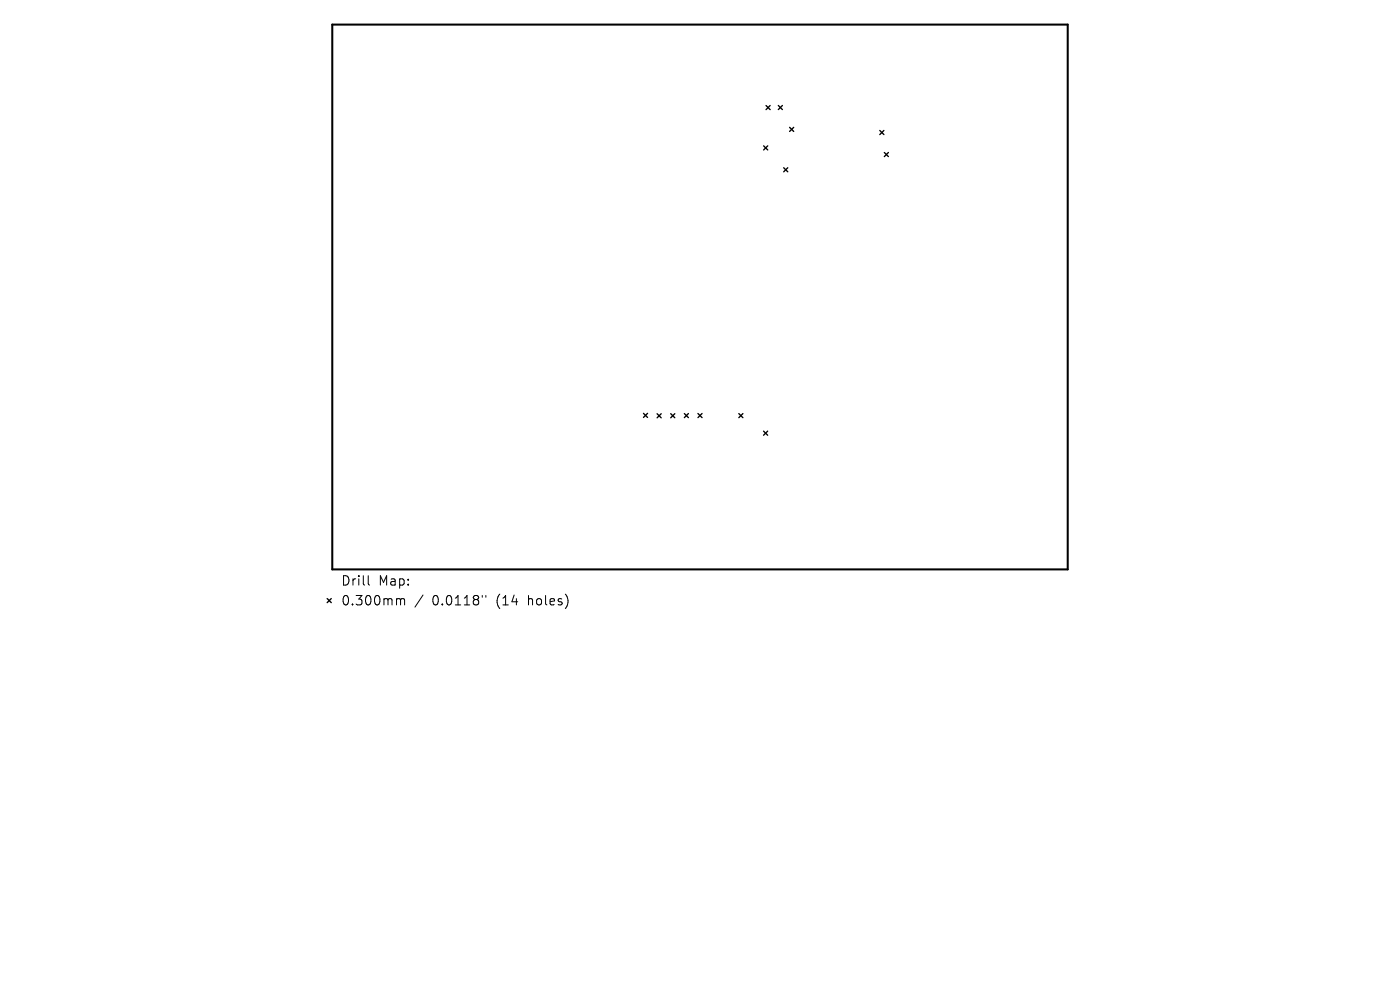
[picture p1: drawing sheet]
<svg xmlns="http://www.w3.org/2000/svg" width="297mm" height="210mm" viewBox="0 0 297 210" stroke-linecap="round" stroke-linejoin="round" font-family="sans-serif">
<defs><g id="words">
<g font-size="2.8">
<text x="72.3" y="124.5">Drill</text>
<text x="80.3" y="124.5">Map:</text>
<text x="72.3" y="128.7">0.300mm</text>
<text x="91.7" y="128.7">0.0118&quot;</text>
<text x="105.4" y="128.7">(14</text>
<text x="112.3" y="128.7">holes)</text>
</g>
</g></defs>
<path d="M70.5 5.2h156v115.6h-156z" fill="none" stroke="#000" stroke-width=".43"/>
<g fill="none" stroke="#000" stroke-width=".29">
<path d="M162 30.9l.9 .9M162.5 22.4l.9 .9M162.9 30.9l-.9 .9M163.4 22.4l-.9 .9M165.1 22.4l.9 .8M166 22.4l-.9 .8M166.3 35.6l.8 .8M167.1 35.6l-.8 .8M167.5 27l.9 .9M168.4 27l-.9 .9M186.6 27.7l.9 .8M187.5 27.7l-.9 .8"/>
<path d="M187.6 32.3l.9 .9M188.5 32.3l-.9 .9M136.5 87.7l.9 .8M137.4 87.7l-.9 .8M139.4 87.8l.9 .8M140.3 87.8l-.9 .8M142.3 87.8l.9 .8M143.2 87.8l-.9 .8M145.2 87.7l.8 .9M146 87.7l-.8 .9M148.1 87.7l.8 .9M148.9 87.7l-.8 .9"/>
<path d="M156.7 87.7l.9 .9M157.6 87.7l-.9 .9M162 91.5l.9 .8M162.9 91.5l-.9 .8M69.4 127l.9 .8M70.3 127l-.9 .8"/>
</g>
<path d="M78.1 122.1v1.7l.3 .3M84.4 127l.5 .1 .1 .2M85 127.3l.3-.3 .4 .1 .1 1.2M85 127.3v1M89.7 126.2l-1.7 2.6M102.3 126.3v.4M103.1 126.3v.4" fill="none" stroke="#000" stroke-width=".21"/>
<use href="#words"/>
</svg>
